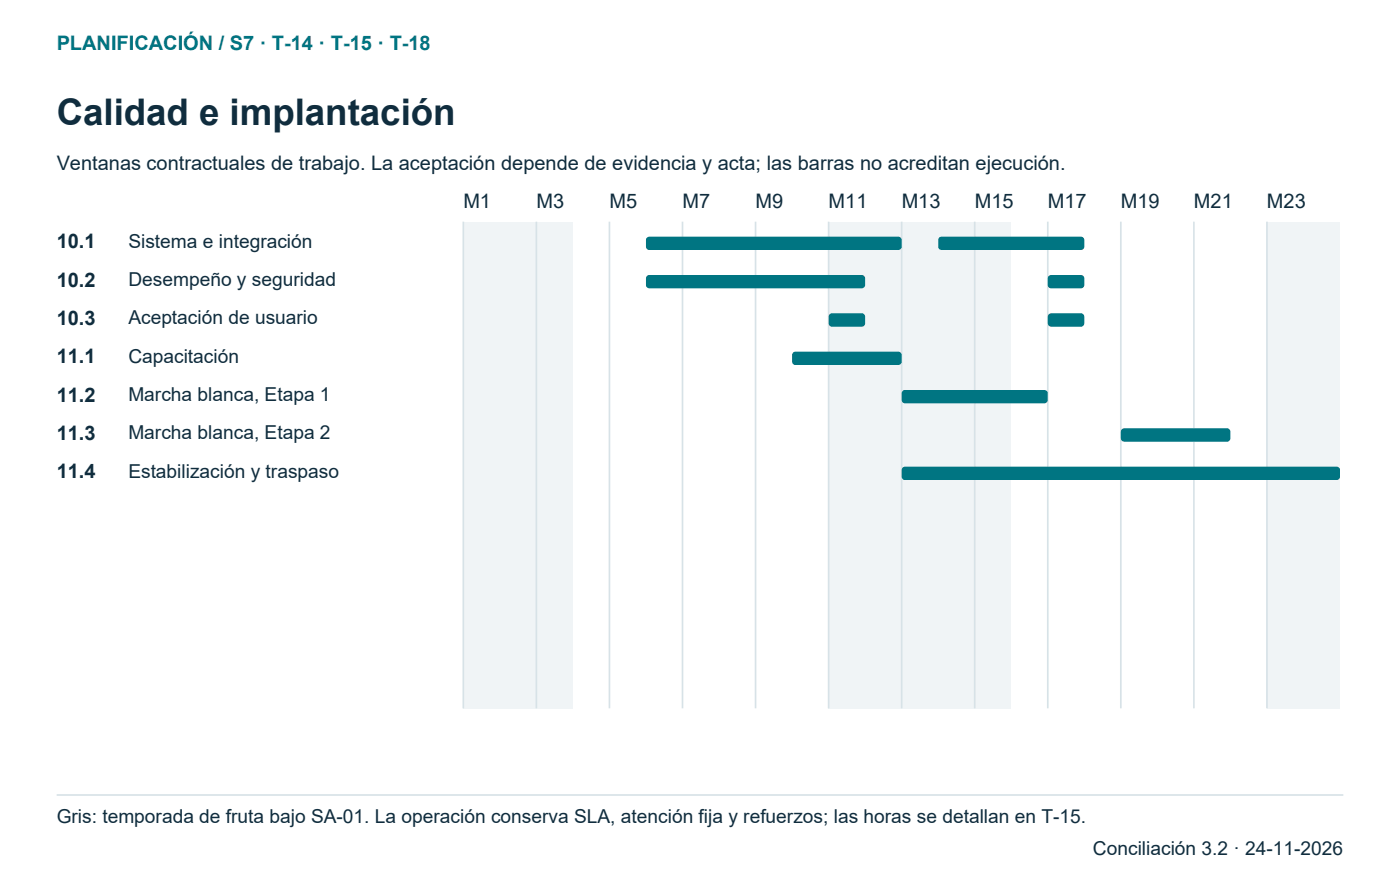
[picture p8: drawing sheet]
<svg xmlns="http://www.w3.org/2000/svg" width="296mm" height="185mm" viewBox="0 0 296 185" stroke-linecap="round" stroke-linejoin="round" font-family="sans-serif">
<defs><g id="words">
<text font-size="7.8" fill="#102d3e" x="12" y="26.5">Calidad e implantación</text>
<text font-size="4.2" fill="#007582" x="12" y="10.6">PLANIFICACIÓN / S7 · T-14 · T-15 · T-18</text>
<g font-size="4.2" fill="#102d3e">
<text x="12" y="36">Ventanas contractuales de trabajo. La aceptación depende de evidencia y acta; las barras no acreditan ejecución.</text>
<text x="98.1" y="44.1">M1</text>
<text x="113.5" y="44.1">M3</text>
<text x="129" y="44.1">M5</text>
<text x="144.5" y="44.1">M7</text>
<text x="159.9" y="44.1">M9</text>
<text x="175.4" y="44.1">M11</text>
<text x="190.9" y="44.1">M13</text>
<text x="206.3" y="44.1">M15</text>
<text x="221.8" y="44.1">M17</text>
<text x="237.2" y="44.1">M19</text>
<text x="252.7" y="44.1">M21</text>
<text x="268.2" y="44.1">M23</text>
<text x="12" y="52.6">10.1</text>
<text x="12" y="60.7">10.2</text>
<text x="12" y="68.8">10.3</text>
<text x="12" y="76.9">11.1</text>
<text x="12" y="85">11.2</text>
<text x="12" y="93.1">11.3</text>
<text x="12" y="101.2">11.4</text>
</g>
<g font-size="4.1" fill="#102d3e">
<text x="27.2" y="52.4">Sistema e integración</text>
<text x="27.2" y="60.5">Desempeño y seguridad</text>
<text x="27.2" y="68.6">Aceptación de usuario</text>
<text x="27.2" y="76.7">Capacitación</text>
<text x="27.2" y="84.8">Marcha blanca, Etapa 1</text>
<text x="27.2" y="93">Marcha blanca, Etapa 2</text>
<text x="27.2" y="101.1">Estabilización y traspaso</text>
<text x="12" y="174.1">Gris: temporada de fruta bajo SA-01. La operación conserva SLA, atención fija y refuerzos; las horas se detallan en T-15.</text>
<text x="231.3" y="181">Conciliación 3.2 · 24-11-2026</text>
</g>
</g></defs>
<path d="M98.1 46.9h7.7v103h-7.7z" fill-rule="evenodd" fill="#f0f4f6"/>
<path d="M98.1 46.9v103" fill="none" stroke="#d7e2e7" stroke-width=".35"/>
<g fill="#f0f4f6">
<path d="M105.8 46.9h7.7v103h-7.7z" fill-rule="evenodd"/>
<path d="M113.5 46.9h7.8v103h-7.8z" fill-rule="evenodd"/>
</g>
<path d="M113.5 46.9v103M129 46.9v103M144.5 46.9v103M159.9 46.9v103" fill="none" stroke="#d7e2e7" stroke-width=".35"/>
<path d="M175.4 46.9h7.7v103h-7.7z" fill-rule="evenodd" fill="#f0f4f6"/>
<path d="M175.4 46.9v103" fill="none" stroke="#d7e2e7" stroke-width=".35"/>
<g fill="#f0f4f6">
<path d="M183.1 46.9h7.8v103h-7.8z" fill-rule="evenodd"/>
<path d="M190.9 46.9h7.7v103h-7.7z" fill-rule="evenodd"/>
</g>
<path d="M190.9 46.9v103" fill="none" stroke="#d7e2e7" stroke-width=".35"/>
<g fill="#f0f4f6">
<path d="M198.6 46.9h7.7v103h-7.7z" fill-rule="evenodd"/>
<path d="M206.3 46.9h7.7v103h-7.7z" fill-rule="evenodd"/>
</g>
<path d="M206.3 46.9v103M221.8 46.9v103M237.2 46.9v103M252.7 46.9v103" fill="none" stroke="#d7e2e7" stroke-width=".35"/>
<path d="M268.2 46.9h7.7v103h-7.7z" fill-rule="evenodd" fill="#f0f4f6"/>
<path d="M268.2 46.9v103" fill="none" stroke="#d7e2e7" stroke-width=".35"/>
<path d="M275.9 46.9h7.7v103h-7.7z" fill-rule="evenodd" fill="#f0f4f6"/>
<g fill="#007582">
<path d="M136.9 50.3l.5-.2h52.7a.71 .71 0 0 1 .8 .7v1.4a.71 .71 0 0 1-.8 .7h-52.7a.71 .71 0 0 1-.7-.7v-1.4z" fill-rule="evenodd"/>
<path d="M198.8 50.3l.5-.2h29.5a.71 .71 0 0 1 .7 .7v1.4a.71 .71 0 0 1-.7 .7h-29.5a.71 .71 0 0 1-.7-.7v-1.4z" fill-rule="evenodd"/>
<path d="M136.9 58.4l.5-.2h45a.71 .71 0 0 1 .7 .7v1.4a.71 .71 0 0 1-.7 .7h-45a.71 .71 0 0 1-.7-.7v-1.4z" fill-rule="evenodd"/>
<path d="M222 58.4l.5-.2h6.3a.71 .71 0 0 1 .7 .7v1.4a.71 .71 0 0 1-.7 .7h-6.3a.71 .71 0 0 1-.7-.7v-1.4z" fill-rule="evenodd"/>
<path d="M175.6 66.5l.5-.2h6.3a.71 .71 0 0 1 .7 .7v1.4a.71 .71 0 0 1-.7 .7h-6.3a.71 .71 0 0 1-.7-.7v-1.4z" fill-rule="evenodd"/>
<path d="M222 66.5l.5-.2h6.3a.71 .71 0 0 1 .7 .7v1.4a.71 .71 0 0 1-.7 .7h-6.3a.71 .71 0 0 1-.7-.7v-1.4z" fill-rule="evenodd"/>
<path d="M167.9 74.6l.5-.2h21.7a.71 .71 0 0 1 .8 .7v1.5a.71 .71 0 0 1-.8 .7h-21.7a.71 .71 0 0 1-.7-.7v-1.5z" fill-rule="evenodd"/>
<path d="M191.1 82.8l.5-.3h29.5a.71 .71 0 0 1 .7 .8v1.4a.71 .71 0 0 1-.7 .7h-29.5a.71 .71 0 0 1-.7-.7v-1.4z" fill-rule="evenodd"/>
<path d="M237.4 90.9l.5-.2h21.8a.71 .71 0 0 1 .7 .7v1.4a.71 .71 0 0 1-.7 .7h-21.8a.71 .71 0 0 1-.7-.7v-1.4z" fill-rule="evenodd"/>
<path d="M191.1 99l.5-.2h91.3a.71 .71 0 0 1 .7 .7v1.4a.71 .71 0 0 1-.7 .7h-91.3a.71 .71 0 0 1-.7-.7v-1.4z" fill-rule="evenodd"/>
</g>
<path d="M12 168.3h272.3" fill="none" stroke="#d7e2e7" stroke-width=".35"/>
<use href="#words"/>
</svg>
